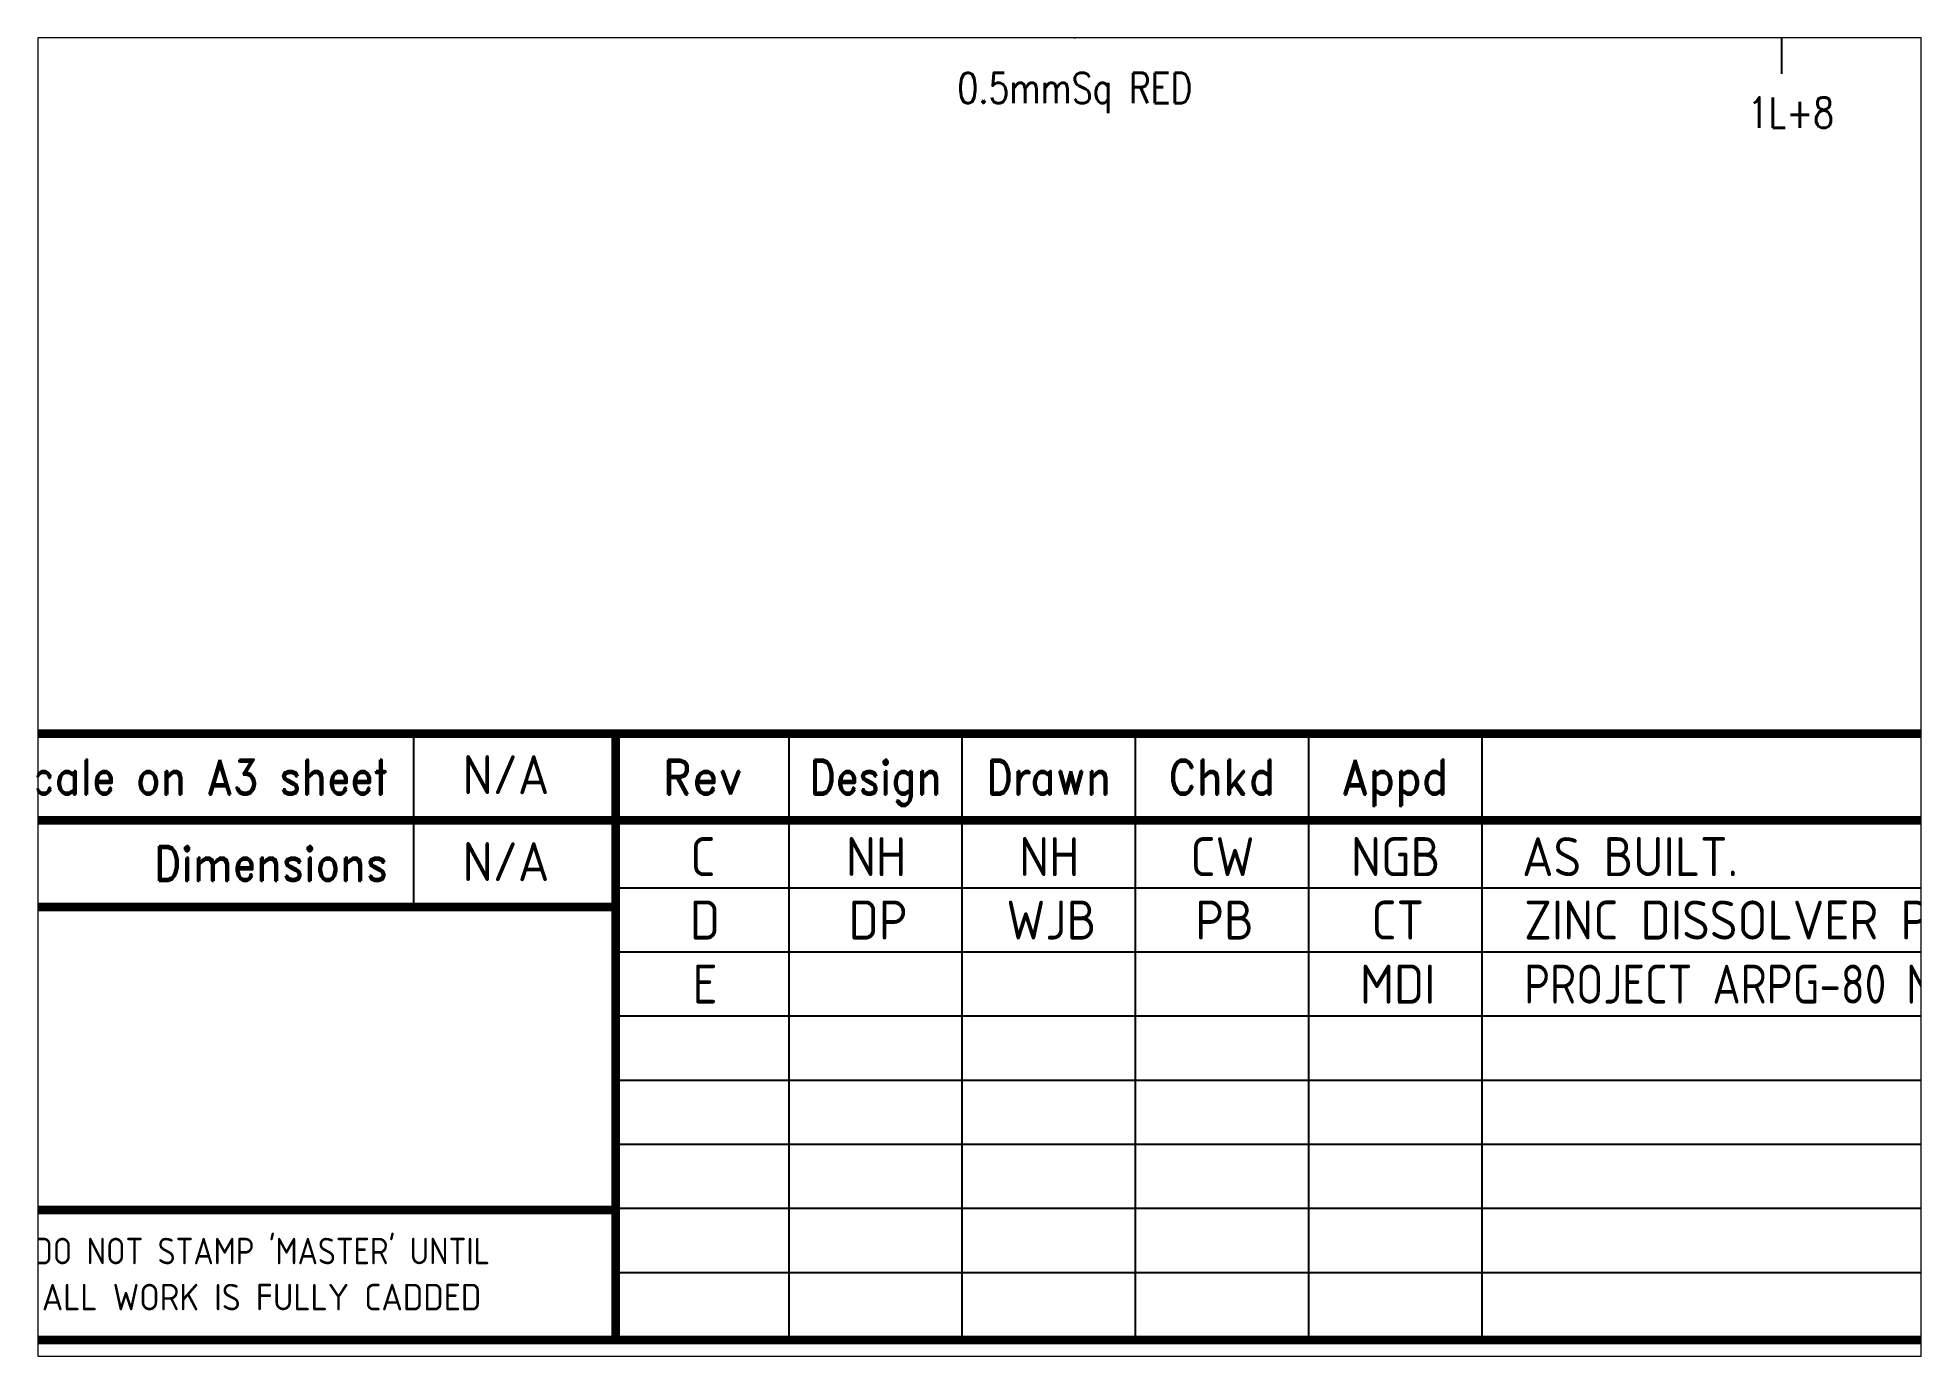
# Paper-space layout 'Layout1' of a CAD drawing. Extents: x 41 to 369, y 29 to 258.
# The model-space entities are those that its viewports show. They can reach past a viewport. Long polylines and large blocks are cut down to what shows.
import ezdxf
from ezdxf.enums import TextEntityAlignment as Align

# ---------------------------------------------------------------- set-up
doc = ezdxf.new("R2010")
doc.units = 0
doc.header["$LTSCALE"] = 0.25
doc.header["$MEASUREMENT"] = 0
for name, color, linetype in [('00-DRG_FRAME', 12, 'CONTINUOUS'), ('01-DRAW', 7, 'CONTINUOUS'), ('051-TEXT', 2, 'CONTINUOUS'), ('DIM', 3, 'CONTINUOUS')]:
    doc.layers.add(name, color=color, linetype=linetype)
doc.styles.add('ISO', font='iso.shx')
doc.styles.add('ROMAND', font='ROMAND')
doc.styles.add('ROMANS', font='romans.shx', dxfattribs={"width": 0.8})

# ---------------------------------------------------------------- blocks, each defined once
blk = doc.blocks.new('A3-REVA')
at = {"layer": '051-TEXT', "style": 'ISO'}
for tag, p in [('DESIGNED', (292.01, 31.7)), ('A', (117.73, 27.28)), ('DES', (127.73, 27.28)), ('DRN', (137.73, 27.28)), ('CHKD', (147.73, 27.28)), ('APPD', (157.73, 27.28)), ('DATE', (256, 27.28)), ('DRAWN', (291.72, 26.77)), ('CHECKED', (291.72, 21.89)), ('APPD', (291.65, 16.79)), ('DATE', (291.92, 11.96))]:
    blk.add_attdef(tag, text='', height=2.25, dxfattribs=at).set_placement(p, align=Align.CENTER)
blk.add_attdef('DESCRIPTION', (165.03, 27.28), '', height=2.25, dxfattribs=at)
blk = doc.blocks.new('A3-REVB')
at = {"layer": '051-TEXT', "style": 'ISO'}
for tag, p in [('A', (124.85, -20.36)), ('DES', (134.85, -20.36)), ('DRN', (144.85, -20.36)), ('CHKD', (154.85, -20.36)), ('APPD', (164.85, -20.36)), ('DATE', (263.12, -20.36))]:
    blk.add_attdef(tag, text='', height=2.25, dxfattribs=at).set_placement(p, align=Align.CENTER)
blk.add_attdef('DESCRIPTION', (172.15, -20.36), '', height=2.25, dxfattribs=at)
blk = doc.blocks.new('A3-CONTRACT')
at = {"layer": '051-TEXT', "color": 41, "style": 'ISO'}
for tag, height, p in [('SCALE', 2.25, (106.71, 31.82)), ('DIMS', 2.25, (106.71, 26.8)), ('CONTRACT', 4.5, (344.94, 3.1)), ('CAD-REF', 2.25, (283.73, 1.84))]:
    blk.add_attdef(tag, text='', height=height, dxfattribs=at).set_placement(p, align=Align.CENTER)
for tag, p in [('TITLE_2', (303.86, 17.28)), ('TITLE_3', (303.79, 12.78))]:
    blk.add_attdef(tag, p, '', height=2.25, dxfattribs=at)

msp = doc.modelspace()

# ---------------------------------------------------------------- linework, layer by layer
at = {"layer": '00-DRG_FRAME'}
for p, q in [((101.01, 35.5), (101.01, 25.5)), ((122.7, 35.5), (122.7, 0.5)), ((132.7, 0.5), (132.7, 35.5)), ((142.7, 0.5), (142.7, 35.5)), ((152.7, 35.5), (152.7, 0.5)), ((162.7, 35.5), (162.7, 0.5)), ((265, 26.59), (112.7, 26.59)), ((265, 22.89), (112.7, 22.89)), ((265, 19.19), (112.7, 19.19)), ((265, 15.49), (112.7, 15.49)), ((265, 11.79), (112.7, 11.79)), ((265, 8.09), (112.7, 8.09)), ((265, 4.39), (112.7, 4.39))]:
    msp.add_line(p, q, dxfattribs=at)
at = {"layer": '00-DRG_FRAME', "const_width": 0.5}
msp.add_lwpolyline([(14.5, 0.5), (404.5, 0.5), (404.5, 271.5), (14.5, 271.5)], close=True, dxfattribs=at)
for points in [[(404.5, 35.5), (14.5, 35.5)], [(112.7, 0.5), (112.7, 35.5)], [(265, 30.5), (72.5, 30.5)], [(112.7, 25.5), (72.5, 25.5)], [(112.7, 8), (72.5, 8)]]:
    msp.add_lwpolyline(points, dxfattribs=at)
at = {"layer": '01-DRAW'}
msp.add_line((180, 102.25), (180, 73.59), dxfattribs=at)
msp.add_line((180, 102.25), (180, 73.59), dxfattribs=at)
at = {"layer": 'DIM'}
msp.add_line((139.21, 75.64), (139.21, 78.82), dxfattribs=at)

# ---------------------------------------------------------------- block references
at = {"layer": '00-DRG_FRAME'}
ref = msp.add_blockref('A3-CONTRACT', (-0.35, 0.19), dxfattribs=at)
ref.add_attrib('SCALE', 'N/A', dxfattribs={"layer": '051-TEXT', "color": 41, "height": 2.25, "style": 'ISO'}).set_placement((106.36, 32.01), align=Align.CENTER)
ref.add_attrib('DIMS', 'N/A', dxfattribs={"layer": '051-TEXT', "color": 41, "height": 2.25, "style": 'ISO'}).set_placement((106.36, 26.99), align=Align.CENTER)
ref = msp.add_blockref('A3-REVA', (0, 0), dxfattribs=at)
ref.add_attrib('A', 'C', dxfattribs={"layer": '051-TEXT', "height": 2.25, "style": 'ISO'}).set_placement((117.73, 27.28), align=Align.CENTER)
ref.add_attrib('DES', 'NH', dxfattribs={"layer": '051-TEXT', "height": 2.25, "style": 'ISO'}).set_placement((127.73, 27.28), align=Align.CENTER)
ref.add_attrib('DRN', 'NH', dxfattribs={"layer": '051-TEXT', "height": 2.25, "style": 'ISO'}).set_placement((137.73, 27.28), align=Align.CENTER)
ref.add_attrib('CHKD', 'CW', dxfattribs={"layer": '051-TEXT', "height": 2.25, "style": 'ISO'}).set_placement((147.73, 27.28), align=Align.CENTER)
ref.add_attrib('APPD', 'NGB', dxfattribs={"layer": '051-TEXT', "height": 2.25, "style": 'ISO'}).set_placement((157.73, 27.28), align=Align.CENTER)
ref.add_attrib('DESCRIPTION', 'AS BUILT.', (165.03, 27.28), dxfattribs={"layer": '051-TEXT', "height": 2.25, "style": 'ISO'})
ref = msp.add_blockref('A3-REVB', (-7, 43.98), dxfattribs=at)
ref.add_attrib('A', 'D', dxfattribs={"layer": '051-TEXT', "height": 2.25, "style": 'ISO'}).set_placement((117.85, 23.62), align=Align.CENTER)
ref.add_attrib('DES', 'DP', dxfattribs={"layer": '051-TEXT', "height": 2.25, "style": 'ISO'}).set_placement((127.85, 23.62), align=Align.CENTER)
ref.add_attrib('DRN', 'WJB', dxfattribs={"layer": '051-TEXT', "height": 2.25, "style": 'ISO'}).set_placement((137.85, 23.62), align=Align.CENTER)
ref.add_attrib('CHKD', 'PB', dxfattribs={"layer": '051-TEXT', "height": 2.25, "style": 'ISO'}).set_placement((147.85, 23.62), align=Align.CENTER)
ref.add_attrib('APPD', 'CT', dxfattribs={"layer": '051-TEXT', "height": 2.25, "style": 'ISO'}).set_placement((157.85, 23.62), align=Align.CENTER)
ref.add_attrib('DESCRIPTION', 'ZINC DISSOLVER PHR & MMN IMPROVEMENTS', (165.15, 23.62), dxfattribs={"layer": '051-TEXT', "height": 2.25, "style": 'ISO'})
ref = msp.add_blockref('A3-REVB', (-7, 40.28), dxfattribs=at)
ref.add_attrib('A', 'E', dxfattribs={"layer": '051-TEXT', "height": 2.25, "style": 'ISO'}).set_placement((117.85, 19.92), align=Align.CENTER)
ref.add_attrib('APPD', 'MDI', dxfattribs={"layer": '051-TEXT', "height": 2.25, "style": 'ISO'}).set_placement((157.85, 19.92), align=Align.CENTER)
ref.add_attrib('DESCRIPTION', 'PROJECT ARPG-80 MODS TO 3 PLANT ESD SYSTEM', (165.15, 19.92), dxfattribs={"layer": '051-TEXT', "height": 2.25, "style": 'ISO', "width": 0.9})

# ---------------------------------------------------------------- texts
at = {"layer": '00-DRG_FRAME', "color": 4, "style": 'ROMAND', "width": 0.87}
for s, p in [('Scale on A3 sheet', (99.54, 32)), ('Dimensions', (99.54, 27.01))]:
    msp.add_text(s, height=2, dxfattribs=at).set_placement(p, align=Align.RIGHT)
at = {"layer": '00-DRG_FRAME', "color": 4, "style": 'ROMAND'}
msp.add_text('Rev', height=2, dxfattribs=at).set_placement((117.7, 32), align=Align.CENTER)
for s, width, p in [('Design', 0.85, (127.7, 32)), ('Drawn', 0.85, (137.7, 32)), ('Chkd', 0.9, (147.7, 32)), ('Appd', 0.9, (157.7, 32))]:
    msp.add_text(s, height=2, dxfattribs=dict(at, width=width)).set_placement(p, align=Align.CENTER)
at = {"layer": '00-DRG_FRAME', "color": 3, "style": 'ISO', "width": 0.95}
msp.add_text("DO NOT STAMP 'MASTER' UNTIL", height=1.53, dxfattribs=at).set_placement((92.25, 5.79), align=Align.MIDDLE)
at = {"layer": '00-DRG_FRAME', "color": 3, "style": 'ISO'}
msp.add_text('ALL WORK IS FULLY CADDED', height=1.53, dxfattribs=at).set_placement((92.25, 2.98), align=Align.MIDDLE_CENTER)
at = {"layer": '01-DRAW', "style": 'ROMANS', "width": 0.8}
msp.add_text('1L+8', height=1.75, dxfattribs=at).set_placement((178.06, 70.48))
at = {"layer": 'DIM', "style": 'ROMANS', "width": 0.8}
msp.add_text('0.5mmSq RED', height=1.75, dxfattribs=at).set_placement((139.21, 71.9), align=Align.CENTER)

psp = doc.layouts.get("Layout1")

# ---------------------------------------------------------------- viewports
at = {"layer": '00-DRG_FRAME'}
psp.add_viewport(center=(205.05, 143.5), size=(328.08, 229.5991), view_center_point=(133.7, 37.62), view_height=76.1155, dxfattribs=at)

doc.saveas('drawing.dxf')
